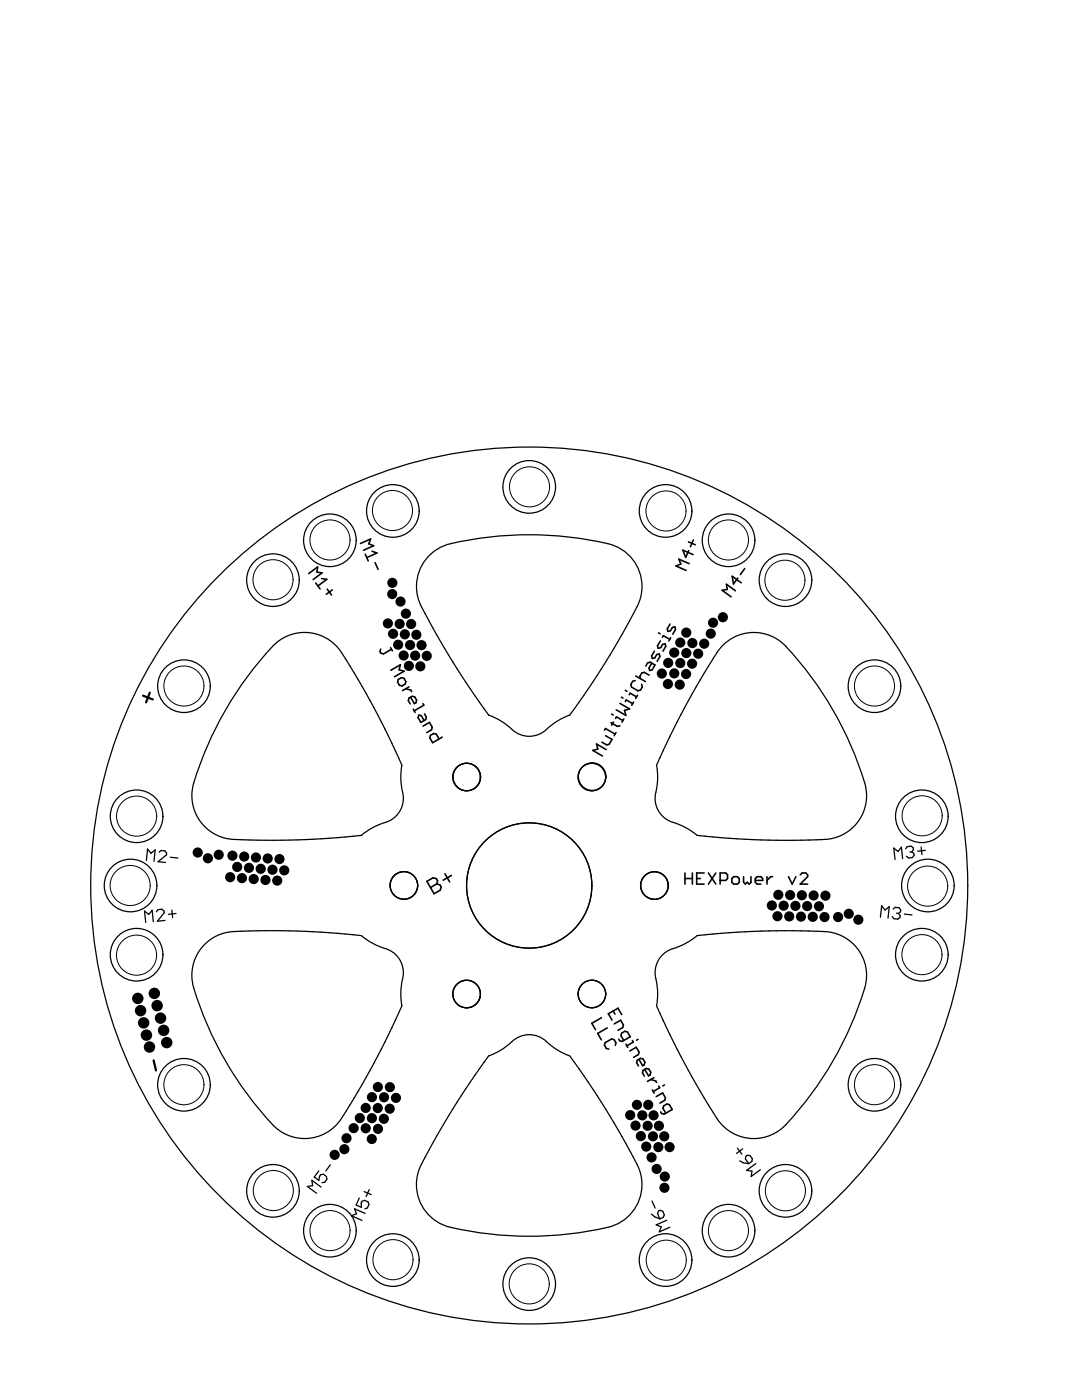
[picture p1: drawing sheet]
<svg xmlns="http://www.w3.org/2000/svg" width="216mm" height="279mm" viewBox="0 0 216 279" stroke-linecap="round" stroke-linejoin="round" font-family="sans-serif">
<g fill="none" stroke="#000" stroke-width=".32">
<path d="M61.6 114.5l1.8-1.4-.2 1.1 1.1 .1-1.8 1.4M63 116.3l.9 1.2M64.2 115.5l1 .1-1.8 1.3M65.3 117.6l.9 1.2M66.3 117.7l-1.2 .9M71.9 108.5l2.1-.9-.4 .9 1 .4-2.1 .9M72.9 110.6l.6 1.4M74.2 110l1 .4-2 .9M74.8 112.3l.6 1.3M137.4 108.1l1.3 .6M137.4 109.9l-.6 1.4-.5-1.5 2 .9M137.5 112.5l-2-.9 .4 1-1 .4 2 .8"/>
<path d="M138.4 107.7l-.6 1.4M146.8 117.9l-1.8-1.3 .1 1-1 .2 1.8 1.3M147.2 115.4l-.8 1.2-.3-1.6 1.8 1.3M148.6 113.5l-.9 1.2M76 129.5l-.2 .5 .2 .4 .5 .1 1.6-.9M77.9 129.3l.4 .6M78 133.8l1.9-1.1-.3 1 1 .2-1.9 1.2M79.5 135.6l.6-.4 .5 .2 .4 .6-.1 .5-.7 .4-.5-.1-.4-.7zM81 137.5l1 .2 .2 .3M81.6 137.1l-1.3 .7M81.9 139.1l.8 1.3 .3-.2 .1-.5-.3-.6-.5-.1-.7 .3-.1 .5 .3 .7M124 139.1l.3 .2"/>
<path d="M124.8 137.8l.3 .2M125.6 138.7l.1-.4 1.3 .8M126.8 135.8l-.6 .2-.3 .6 .1 .5 1.3 .8 .5-.2 .4-.6-.2-.5M126.9 134.9l1.9 1.1M127.2 138.8l-.4 .6M129.5 134.7l-.9-.5-.5 .1-.4 .7 .1 .5M130.1 132.3l-.6 1 .1 .5 .5-.1 .6-1-1-.5-.5 .1-.3 .6M130.6 129.9l-.6 1 .2 .5 .5-.1 .3-.7 .5-.1 .2 .5-.6 1M131.4 126.3l.3 .2M131.7 127.9l-.5 1 .1 .5 .5-.1 .4-.7 .5-.1 .1 .5-.5 .9M132.2 127.2l.2-.3 1.2 .7M133.7 124.5l-.6 1 .2 .5 .5-.1 .4-.7 .5-.1 .1 .5-.6 1"/>
<path d="M133.8 127.3l-.3 .6M82.5 141.5l.3 .7M84.4 140.4l.2 .3-2 1.2M84.4 144.9l1.3-.7 .5 .9-.1 .5-1 .6M84.7 142.5l.4 .6-.2 .5-.9 .6-.6-1 .2-.5 .5 .1 .5 1M88.2 147.1l-1.9 1.1-.5-.9 .1-.5 .6-.4 .5 .1 .6 1M120.6 145.7l.2-.3 1.9 1.1M120.8 146.8l1.3 .8-.5 .9-.5 .2-1-.6M120.9 149.6l-1.9-1.1 .3 1-1 .3 1.9 1.1M121.9 144.2l1.3 .8 .5-.2M122 142.5l.4 .2M122.4 144.1l-.4 .6"/>
<path d="M122.8 143.4l.2-.3 1.3 .7M122.9 146.2l-.4 .6M123.7 140.4l1.9 1.1-1 .3 .3 1-1.9-1.1M124.5 143.5l-.4 .6M124.8 140l.2-.3 1.2 .7M126.4 140.1l-.3 .6M85.2 175.9l1.2-.7 .7 .1 .2 .5-.2 .6 .7 .2 .2 .4-.1 .7-1.3 .7zM87.1 176.4l-1.2 .7M88.8 174.4l.9 1.6M90.1 174.7l-1.7 1M136.7 174.2v2.2M136.7 175.3h1.5"/>
<path d="M138.2 174.2v2.2M139 175.3h.8M140.5 174.2h-1.5v2.2h1.5M141.4 174.2l1.4 2.2M142.8 174.2l-1.4 2.2M143.7 175.7h1.1l.4-.4v-.7l-.4-.4h-1.1v2.2M146 175.3l.4-.3h.7l.4 .3v.8l-.4 .3h-.7l-.4-.3zM148.4 175v1.1l.3 .3 .4-.3 .4 .3 .4-.3v-1.1M150.7 175.7h1.5v-.4l-.4-.3h-.7l-.4 .3v.8l.4 .3h.7M153 175v1.4M154.2 175h-.4l-.8 .7M157.3 175l.8 1.4 .7-1.4"/>
<path d="M159.7 174.6l.3-.4h.8l.4 .4v.4l-1.5 1.4h1.5M120 203.1l-1.9 1.1 .7 1.3M121.2 205.1l-1.9 1.1 .7 1.3M122.3 201.8l.4 .6M122.6 204.3l1.2-.7 .6 1-.1 .5-1 .5M122.8 208.6l.1-.5-.4-.6-.5-.2-1.3 .8-.1 .5 .4 .6 .5 .2M123.5 207.4l.1 .3 .5 .1 1.7-.9-.6-1-.5-.1-.7 .4-.1 .5 .6 1M124.1 202.5l-.8-1.3-1.9 1.1 .7 1.3M124.9 208.4l.4 .6M125.7 209.7l1.3-.7 .5 1-.1 .5-1 .5M126.2 207.7l.2 .3-1.3 .7M127.3 207.4l-.3 .2"/>
<path d="M127.5 211.4l.7 1.3 .3-.2 .2-.5-.4-.7-.5-.1-.6 .4-.2 .5 .4 .6M128.7 213.4l.7 1.3 .3-.2 .2-.5-.4-.6-.5-.2-.7 .4-.1 .5 .4 .7M129.8 215.5l1 .2 .2 .3M130.2 217.5l.3 .7M130.5 215.1l-1.3 .7M130.9 218.9l1.3-.8 .6 1-.2 .5-.9 .5M131.4 216.8l.2 .3-1.3 .7M132.6 216.5l-.3 .2M131.8 221.9l.2 .3 .5 .2 1.6-1-.5-.9-.5-.2-.7 .4-.1 .5 .5 1"/>
</g>
<path d="M28.5 138.8l2 .8M29.9 138.2l-.8 2M30.7 211.6l.4 2" fill="none" stroke="#000" stroke-width=".44"/>
<g fill="none" stroke="#000" stroke-width=".2">
<circle cx="105.7" cy="97.2" r="4"/>
<circle cx="54.5" cy="115.7" r="4"/>
<circle cx="65.8" cy="107.8" r="4"/>
<circle cx="78.3" cy="101.9" r="4"/>
<circle cx="132.9" cy="102" r="4"/>
<circle cx="145.3" cy="107.8" r="4"/>
<circle cx="156.6" cy="115.8" r="4"/>
<circle cx="36.7" cy="136.9" r="4"/>
<circle cx="174.5" cy="136.9" r="4"/>
<circle cx="93.2" cy="155.1" r="2.75"/>
<circle cx="118.2" cy="155" r="2.75"/>
<circle cx="26" cy="176.7" r="4"/>
<circle cx="27.3" cy="162.9" r="4"/>
<circle cx="80.6" cy="176.7" r="2.75"/>
<circle cx="130.5" cy="176.7" r="2.75"/>
<circle cx="184" cy="162.8" r="4"/>
<circle cx="185.1" cy="176.8" r="4"/>
<circle cx="27.2" cy="190.6" r="4"/>
<circle cx="93.1" cy="198.4" r="2.75"/>
<circle cx="118.1" cy="198.4" r="2.75"/>
<circle cx="184" cy="190.5" r="4"/>
<circle cx="36.7" cy="216.5" r="4"/>
<circle cx="174.5" cy="216.5" r="4"/>
<circle cx="54.5" cy="237.6" r="4"/>
<circle cx="156.7" cy="237.6" r="4"/>
<circle cx="65.9" cy="245.6" r="4"/>
<circle cx="78.4" cy="251.4" r="4"/>
<circle cx="105.6" cy="256.2" r="4"/>
<circle cx="132.9" cy="251.5" r="4"/>
<circle cx="145.4" cy="245.6" r="4"/>
</g>
<g fill="none" stroke="#000" stroke-width=".25">
<path d="M85.3 111.2a9.4 9.4 0 0 1 5.9-3 68.8 68.8 0 0 1 31.2 .6 8.9 8.9 0 0 1 4 13.7l-5.6 9.6-3.4 5.4-3.7 5.2a14.1 14.1 0 0 0-5.1 3.3 5.1 5.1 0 0 1-7-.9l-2.2-1.6-1.9-.8a152.5 152.5 0 0 1-13.9-22.7 8.8 8.8 0 0 1 1.7-8.8zM54.4 129a8.7 8.7 0 0 1 13.8 1.2 162.7 162.7 0 0 1 12 22.5l-.1 .5a15.7 15.7 0 0 0 .4 5.8 5.1 5.1 0 0 1-4.3 5.3l-2.4 1.2-1.7 1.2a154.6 154.6 0 0 1-26.6 .7 8.7 8.7 0 0 1-6.8-11.2 70 70 0 0 1 15.7-27.2zM144.1 128.9a8.8 8.8 0 0 1 12.7 .1 69 69 0 0 1 16 28.2 8.7 8.7 0 0 1-8.2 10.3 162.7 162.7 0 0 1-25.5-.8 14.7 14.7 0 0 0-5.6-2.9 5.3 5.3 0 0 1-2.4-6.7 13.1 13.1 0 0 0-.1-4.4 158.2 158.2 0 0 1 12.6-23.2zM29.2 171.7l.2-2.2 .7 .8 .9-.7-.3 2.3M31.7 170.1l.5-.4 .7 .1 .3 .4v.4l-1.7 1.4 1.5 .1M34 171.1l1.5 .1M180.1 171.4l-.2-2.3-.7 .8-.9-.6 .3 2.2M180.7 169.4l.3-.4 .8-.1 .4 .3 .1 .4-.4 .4M181.9 170h-.3M181.9 170l.5 .3v.4l-.3 .4-.8 .1-.4-.3M183.8 169l.2 1.6M184.6 169.7l-1.5 .2"/>
<path d="M30.6 183.9l-.2-2.2-.7 .8-.9-.7 .3 2.3M31.2 182l.3-.5h.8l.4 .3 .1 .4-1.4 1.7 1.5-.2M34.3 181.6l.1 1.5M35.1 182.3l-1.5 .2M40.7 188.6a9.3 9.3 0 0 1 7.5-2.8h11.2l6.3 .3 6.4 .6a14.7 14.7 0 0 0 5.6 2.9 5.3 5.3 0 0 1 2.4 6.7 13.1 13.1 0 0 0 .1 4.4 158.2 158.2 0 0 1-12.6 23.2 8.7 8.7 0 0 1-13.2 .5 69 69 0 0 1-16-28.2 8.7 8.7 0 0 1 2.3-7.6zM132.2 190.5a13.7 13.7 0 0 1 4-1.9l1.8-1 1.1-.9a154.6 154.6 0 0 1 26.6-.7 8.7 8.7 0 0 1 6.8 11.2 69.4 69.4 0 0 1-16.3 27.8 8.7 8.7 0 0 1-13.2-1.8 162.7 162.7 0 0 1-12-22.5l.1-.4a15.7 15.7 0 0 0-.4-5.9 5 5 0 0 1 1.5-3.9zM175.7 183.1l.2-2.3 .7 .8 .8-.7-.2 2.3M178.2 181.4l.4-.3 .8 .1 .3 .4v.4l-.4 .3M178.9 182.3h.4M179.3 182.3l.3 .4v.4l-.5 .3h-.7l-.4-.5M180.5 182.4l1.5 .2M97.5 210.7a14.1 14.1 0 0 0 5.1-3.2 5.1 5.1 0 0 1 7 .8l2.2 1.6 1.9 .8a152.5 152.5 0 0 1 13.9 22.8 8.8 8.8 0 0 1-7.6 11.7 68.8 68.8 0 0 1-31.2-.6 8.9 8.9 0 0 1-4-13.6l5.6-9.7 3.4-5.3z"/>
<path d="M63.6 233.7l-.9 1.2 .9 .7 .2-.9 .2-.3 .5-.1 .6 .5 .1 .5-.4 .6-.6 .1M64.1 236.9l-1.9-1.3 .2 1-1.1 .2 1.9 1.3M65.9 232.5l-.9 1.2M71.7 239.1l-.6 1.4 1 .5v-.9l.1-.3 .5-.2 .7 .3 .2 .5-.3 .7-.5 .2M72.7 237.8l1.4 .6M73.7 237.4l-.6 1.4M130.1 239.7l.6 1.4M147.1 229.1l.9 1.2M147.6 231.7l.8 .4 1 .1M148.2 229.3l-1.2 .9M148.8 230.8l.3-.2h.6l.4 .6-.1 .6-.6 .4-.7-.9zM150.8 232.2l-1.8 1.4 1 .1-.1 1.1 1.8-1.4"/>
<path d="M72.8 242.2l-2.1-1 .4 1-1 .4 2.1 1M130 242.3l.7 .6 1 .3M131.4 241.7l.3-.2 .5 .2 .4 .7-.2 .5-.7 .3-.5-1zM133 243.5l-2.1 1 1 .3-.3 1 2-.9"/>
<circle cx="105.6" cy="97.2" r="5.3"/>
<circle cx="54.5" cy="115.8" r="5.3"/>
<circle cx="65.8" cy="107.8" r="5.3"/>
<circle cx="78.4" cy="102" r="5.3"/>
<circle cx="132.8" cy="102" r="5.3"/>
<circle cx="145.4" cy="107.8" r="5.3"/>
<circle cx="156.7" cy="115.8" r="5.3"/>
<circle cx="36.7" cy="136.9" r="5.3"/>
<circle cx="174.5" cy="136.9" r="5.3"/>
<circle cx="93.1" cy="155.1" r="2.75"/>
<circle cx="118.1" cy="155.1" r="2.75"/>
<circle cx="26.1" cy="176.7" r="5.3"/>
<circle cx="27.3" cy="162.9" r="5.3"/>
<circle cx="80.6" cy="176.7" r="2.75"/>
<circle cx="105.6" cy="176.7" r="87.5"/>
<circle cx="105.6" cy="176.7" r="12.5"/>
<circle cx="130.6" cy="176.7" r="2.75"/>
<circle cx="183.9" cy="162.9" r="5.3"/>
<circle cx="185.1" cy="176.7" r="5.3"/>
<circle cx="27.3" cy="190.5" r="5.3"/>
<circle cx="93.1" cy="198.4" r="2.75"/>
<circle cx="118.1" cy="198.4" r="2.75"/>
<circle cx="183.9" cy="190.5" r="5.3"/>
<circle cx="36.7" cy="216.5" r="5.3"/>
<circle cx="174.5" cy="216.5" r="5.3"/>
<circle cx="54.5" cy="237.7" r="5.3"/>
<circle cx="156.7" cy="237.7" r="5.3"/>
<circle cx="65.8" cy="245.6" r="5.3"/>
<circle cx="78.4" cy="251.5" r="5.3"/>
<circle cx="105.6" cy="256.3" r="5.3"/>
<circle cx="132.8" cy="251.5" r="5.3"/>
<circle cx="145.4" cy="245.6" r="5.3"/>
</g>
<g fill="#000">
<circle cx="78.3" cy="118.6" r="1.02"/>
<circle cx="78.3" cy="116.3" r="1.02"/>
<circle cx="77.4" cy="124.4" r="1.02"/>
<circle cx="78.4" cy="126.5" r="1.02"/>
<circle cx="79.4" cy="128.7" r="1.02"/>
<circle cx="79.7" cy="124.5" r="1.02"/>
<circle cx="79.9" cy="120.1" r="1.02"/>
<circle cx="80.5" cy="130.8" r="1.02"/>
<circle cx="80.8" cy="126.6" r="1.02"/>
<circle cx="81" cy="122.5" r="1.02"/>
<circle cx="81.6" cy="132.9" r="1.02"/>
<circle cx="81.8" cy="128.7" r="1.02"/>
<circle cx="82" cy="124.5" r="1.02"/>
<circle cx="82.8" cy="130.8" r="1.02"/>
<circle cx="83.1" cy="126.7" r="1.02"/>
<circle cx="83.9" cy="133" r="1.02"/>
<circle cx="84.1" cy="128.8" r="1.02"/>
<circle cx="85.2" cy="130.9" r="1.02"/>
<circle cx="132.1" cy="134.4" r="1.02"/>
<circle cx="133.3" cy="136.5" r="1.02"/>
<circle cx="133.3" cy="132.3" r="1.02"/>
<circle cx="134.5" cy="130.2" r="1.02"/>
<circle cx="134.5" cy="134.4" r="1.02"/>
<circle cx="135.6" cy="136.6" r="1.02"/>
<circle cx="135.7" cy="128.2" r="1.02"/>
<circle cx="135.7" cy="132.3" r="1.02"/>
<circle cx="136.9" cy="134.5" r="1.02"/>
<circle cx="136.9" cy="126.2" r="1.02"/>
<circle cx="136.9" cy="130.3" r="1.02"/>
<circle cx="138.1" cy="132.5" r="1.02"/>
<circle cx="138.2" cy="128.3" r="1.02"/>
<circle cx="139.3" cy="130.5" r="1.02"/>
<circle cx="140.5" cy="128.5" r="1.02"/>
<circle cx="141.8" cy="126.5" r="1.02"/>
<circle cx="142.3" cy="124.3" r="1.02"/>
<circle cx="144.2" cy="123.2" r="1.02"/>
<circle cx="39.5" cy="170.1" r="1.02"/>
<circle cx="41.5" cy="171.3" r="1.02"/>
<circle cx="43.6" cy="170.6" r="1.02"/>
<circle cx="45.9" cy="175.1" r="1.02"/>
<circle cx="46.4" cy="170.8" r="1.02"/>
<circle cx="47.3" cy="173" r="1.02"/>
<circle cx="48.3" cy="175.2" r="1.02"/>
<circle cx="48.7" cy="170.9" r="1.02"/>
<circle cx="49.7" cy="173.2" r="1.02"/>
<circle cx="50.6" cy="175.4" r="1.02"/>
<circle cx="51.1" cy="171.1" r="1.02"/>
<circle cx="52" cy="173.4" r="1.02"/>
<circle cx="53" cy="175.6" r="1.02"/>
<circle cx="53.4" cy="171.3" r="1.02"/>
<circle cx="54.4" cy="173.6" r="1.02"/>
<circle cx="55.3" cy="175.7" r="1.02"/>
<circle cx="55.8" cy="171.4" r="1.02"/>
<circle cx="56.7" cy="173.7" r="1.02"/>
<circle cx="155.3" cy="178.6" r="1.02"/>
<circle cx="157.7" cy="178.6" r="1.02"/>
<circle cx="160" cy="178.7" r="1.02"/>
<circle cx="162.4" cy="178.7" r="1.02"/>
<circle cx="164.7" cy="178.7" r="1.02"/>
<circle cx="27.5" cy="199.3" r="1.14"/>
<circle cx="30.8" cy="198.3" r="1.14"/>
<circle cx="154" cy="180.7" r="1.02"/>
<circle cx="155.1" cy="182.8" r="1.02"/>
<circle cx="156.4" cy="180.7" r="1.02"/>
<circle cx="157.5" cy="182.9" r="1.02"/>
<circle cx="158.7" cy="180.8" r="1.02"/>
<circle cx="159.8" cy="182.9" r="1.02"/>
<circle cx="161.1" cy="180.8" r="1.02"/>
<circle cx="162.2" cy="183" r="1.02"/>
<circle cx="163.4" cy="180.9" r="1.02"/>
<circle cx="164.5" cy="183" r="1.02"/>
<circle cx="167.2" cy="183" r="1.02"/>
<circle cx="169.4" cy="182.4" r="1.02"/>
<circle cx="171.3" cy="183.5" r="1.02"/>
<circle cx="28" cy="201.7" r="1.14"/>
<circle cx="28.7" cy="204.1" r="1.14"/>
<circle cx="29.2" cy="206.6" r="1.14"/>
<circle cx="29.8" cy="209" r="1.14"/>
<circle cx="31.4" cy="200.7" r="1.14"/>
<circle cx="32" cy="203.2" r="1.14"/>
<circle cx="32.7" cy="205.6" r="1.14"/>
<circle cx="33.3" cy="208.1" r="1.14"/>
<circle cx="74.2" cy="219" r="1.02"/>
<circle cx="75.4" cy="216.9" r="1.02"/>
<circle cx="76.6" cy="219" r="1.02"/>
<circle cx="77.8" cy="217" r="1.02"/>
<circle cx="79" cy="219.1" r="1.02"/>
<circle cx="66.8" cy="230.5" r="1.02"/>
<circle cx="68.7" cy="229.3" r="1.02"/>
<circle cx="69.1" cy="227.2" r="1.02"/>
<circle cx="70.6" cy="225.1" r="1.02"/>
<circle cx="71.8" cy="223.1" r="1.02"/>
<circle cx="73" cy="221.1" r="1.02"/>
<circle cx="73" cy="225.2" r="1.02"/>
<circle cx="74.2" cy="227.3" r="1.02"/>
<circle cx="74.2" cy="223.2" r="1.02"/>
<circle cx="75.4" cy="221.1" r="1.02"/>
<circle cx="75.4" cy="225.3" r="1.02"/>
<circle cx="76.6" cy="223.3" r="1.02"/>
<circle cx="77.8" cy="221.3" r="1.02"/>
<circle cx="125.7" cy="222.5" r="1.02"/>
<circle cx="126.8" cy="224.6" r="1.02"/>
<circle cx="127.1" cy="220.5" r="1.02"/>
<circle cx="127.9" cy="226.7" r="1.02"/>
<circle cx="128.2" cy="222.6" r="1.02"/>
<circle cx="128.9" cy="228.8" r="1.02"/>
<circle cx="129.2" cy="224.7" r="1.02"/>
<circle cx="129.3" cy="220.5" r="1.02"/>
<circle cx="130" cy="231" r="1.02"/>
<circle cx="130.3" cy="226.8" r="1.02"/>
<circle cx="130.4" cy="222.6" r="1.02"/>
<circle cx="131" cy="233.3" r="1.02"/>
<circle cx="131.4" cy="228.9" r="1.02"/>
<circle cx="131.5" cy="224.7" r="1.02"/>
<circle cx="132.5" cy="226.8" r="1.02"/>
<circle cx="132.6" cy="237.1" r="1.02"/>
<circle cx="132.7" cy="234.8" r="1.02"/>
<circle cx="133.6" cy="228.9" r="1.02"/>
</g>
</svg>
